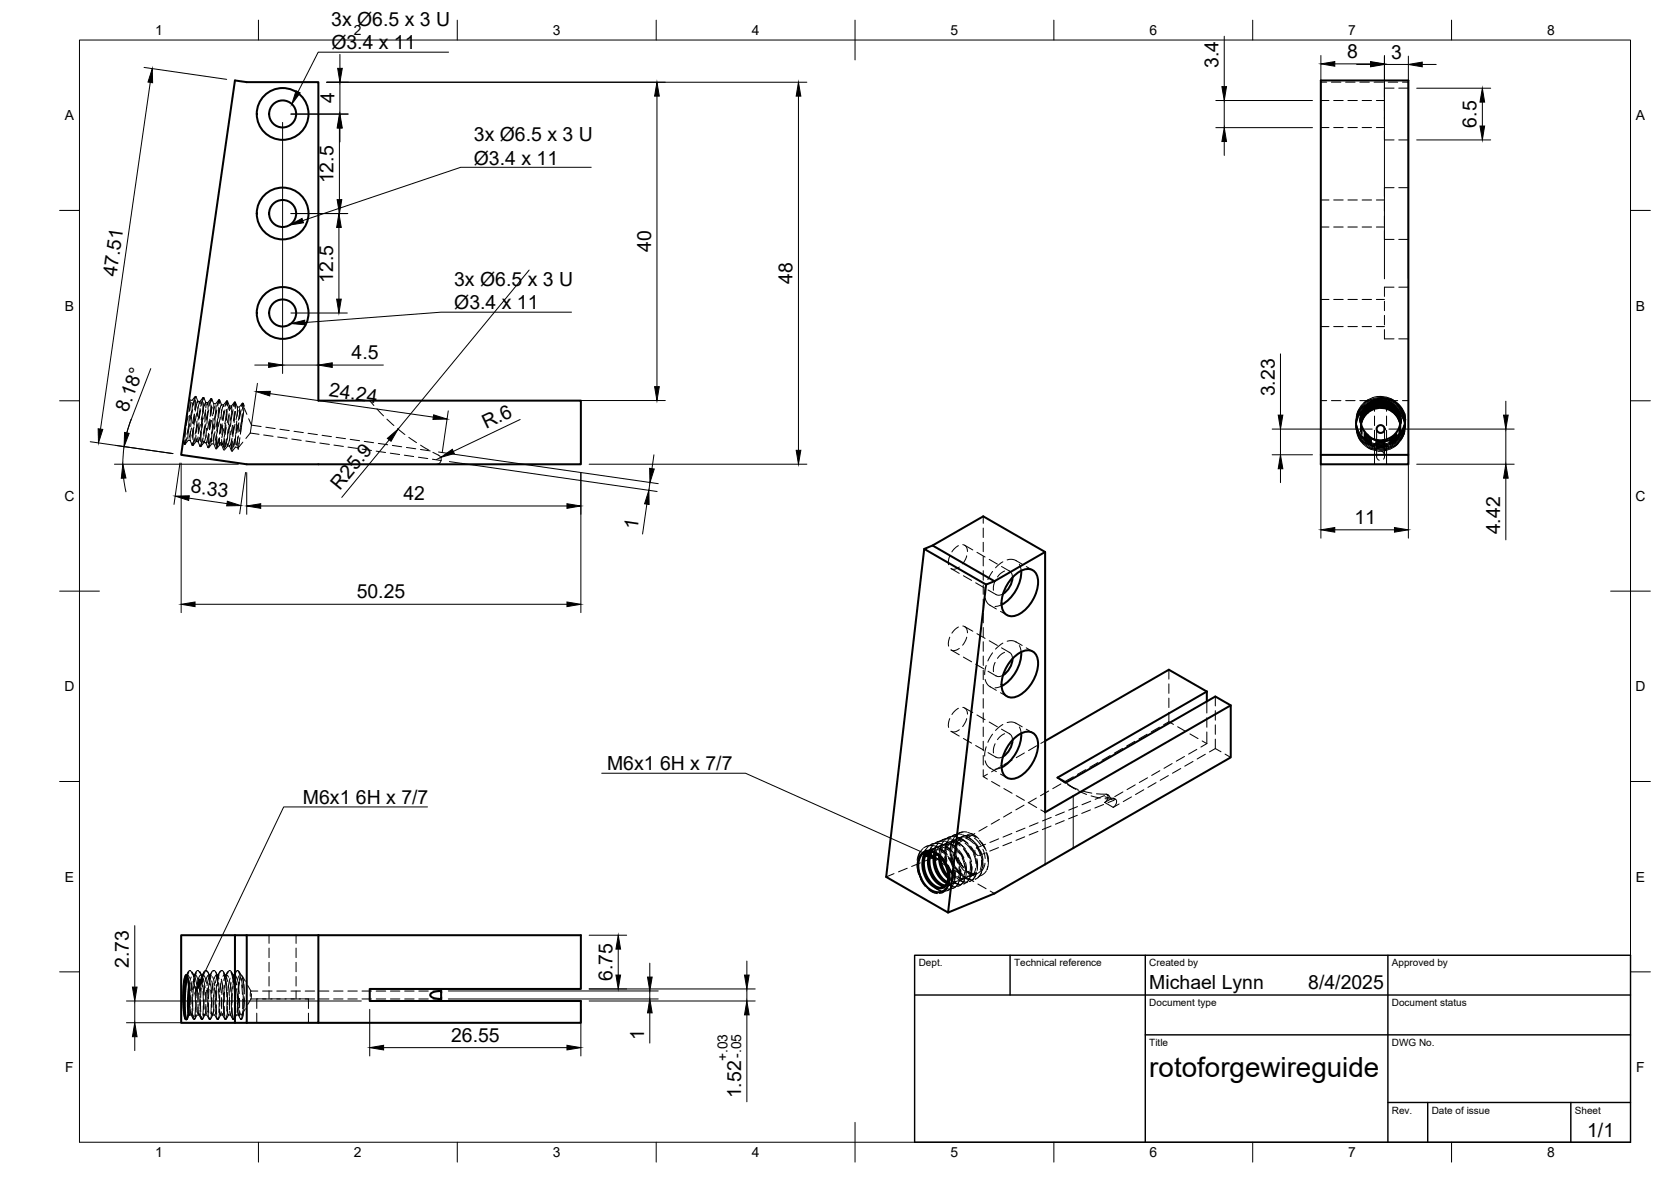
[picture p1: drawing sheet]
<svg xmlns="http://www.w3.org/2000/svg" width="420mm" height="297mm" viewBox="0 0 420 297" stroke-linecap="round" stroke-linejoin="round" font-family="sans-serif">
<defs><g id="words">
<text font-size="7" x="289" y="270.6">rotoforgewireguide</text>
<g font-size="4.9">
<text x="83.3" y="6.4">3x Ø6.5 x 3 U</text>
<text x="83.3" y="12.4">Ø3.4 x 11</text>
<text x="306.3" y="17.1" transform="rotate(-90 306.3 17.1)">3.4</text>
<text x="338.8" y="14.6">8</text>
<text x="349.8" y="14.7">3</text>
<text x="84.1" y="25.9" transform="rotate(-90 84.1 25.9)">4</text>
<text x="119.1" y="35.4">3x Ø6.5 x 3 U</text>
<text x="371.3" y="32.1" transform="rotate(-90 371.3 32.1)">6.5</text>
<text x="119.1" y="41.3">Ø3.4 x 11</text>
<text x="83.9" y="46.1" transform="rotate(-90 83.9 46.1)">12.5</text>
<text x="163.7" y="63.3" transform="rotate(-90 163.7 63.3)">40</text>
<text x="29.3" y="69.7" transform="rotate(-82 29.3 69.7)">47.51</text>
<text x="83.8" y="71.1" transform="rotate(-90 83.8 71.1)">12.5</text>
<text x="114.2" y="71.8">3x Ø6.5 x 3 U</text>
<text x="199.3" y="71.3" transform="rotate(-90 199.3 71.3)">48</text>
<text x="114.2" y="77.8">Ø3.4 x 11</text>
<text x="88.4" y="90.3">4.5</text>
<text x="82.6" y="99.6" transform="rotate(8 82.6 99.6)">24.24</text>
<text x="320.5" y="99.6" transform="rotate(-90 320.5 99.6)">3.23</text>
<text x="32" y="103.8" transform="rotate(-69 32 103.8)">8.18°</text>
<text x="122.2" y="107.9" transform="rotate(-25 122.2 107.9)">R.6</text>
<text x="47.8" y="123.7" transform="rotate(8 47.8 123.7)">8.33</text>
<text x="85.5" y="123.3" transform="rotate(-51 85.5 123.3)">R25.9</text>
<text x="101.4" y="125.8">42</text>
<text x="340.6" y="131.7">11</text>
<text x="160.3" y="133.1" transform="rotate(-81 160.3 133.1)">1</text>
<text x="377.2" y="134.3" transform="rotate(-90 377.2 134.3)">4.42</text>
<text x="89.7" y="150.4">50.25</text>
<text x="152.7" y="193.6">M6x1</text>
<text x="166" y="193.6">6H x 7/7</text>
<text x="76.2" y="202.1">M6x1</text>
<text x="89.5" y="202.1">6H x 7/7</text>
<text x="32.4" y="243.3" transform="rotate(-90 32.4 243.3)">2.73</text>
<text x="154" y="246.5" transform="rotate(-90 154 246.5)">6.75</text>
<text x="289" y="248.5">Michael Lynn</text>
<text x="329" y="248.5">8/4/2025</text>
<text x="113.4" y="261.8">26.55</text>
<text x="162" y="261.3" transform="rotate(-90 162 261.3)">1</text>
<text x="186.3" y="276" transform="rotate(-90 186.3 276)">1.52</text>
<text x="399.1" y="285.7">1/1</text>
</g>
<g font-size="3.5">
<text x="39" y="8.8">1</text>
<text x="89" y="8.8">2</text>
<text x="139" y="8.8">3</text>
<text x="189" y="8.8">4</text>
<text x="239" y="8.8">5</text>
<text x="289" y="8.8">6</text>
<text x="339" y="8.8">7</text>
<text x="389" y="8.8">8</text>
<text x="16.3" y="30.2">A</text>
<text x="411.3" y="30.2">A</text>
<text x="16.3" y="78">B</text>
<text x="411.3" y="78">B</text>
<text x="16.2" y="125.9">C</text>
<text x="411.2" y="125.9">C</text>
<text x="16.2" y="173.7">D</text>
<text x="411.2" y="173.7">D</text>
<text x="16.3" y="221.6">E</text>
<text x="411.3" y="221.6">E</text>
<text x="16.4" y="269.4">F</text>
<text x="182.9" y="266.7" transform="rotate(-90 182.9 266.7)">+.03</text>
<text x="186.3" y="265.8" transform="rotate(-90 186.3 265.8)">-.05</text>
<text x="411.4" y="269.4">F</text>
<text x="39" y="290.8">1</text>
<text x="89" y="290.8">2</text>
<text x="139" y="290.8">3</text>
<text x="189" y="290.8">4</text>
<text x="239" y="290.8">5</text>
<text x="289" y="290.8">6</text>
<text x="339" y="290.8">7</text>
<text x="389" y="290.8">8</text>
</g>
<g font-size="2.5">
<text x="231" y="242.9">Dept.</text>
<text x="255" y="242.9">Technical reference</text>
<text x="289" y="242.9">Created by</text>
<text x="350" y="242.9">Approved by</text>
<text x="289" y="252.8">Document type</text>
<text x="350" y="252.8">Document status</text>
<text x="289" y="262.9">Title</text>
<text x="350" y="262.9">DWG No.</text>
<text x="350" y="279.9">Rev.</text>
<text x="360" y="279.9">Date of issue</text>
<text x="396" y="279.9">Sheet</text>
</g>
</g></defs>
<!-- layer: Hidden -->
<g fill="none" stroke="#000" stroke-width=".25">
<path d="M332.1 20.6h1.5M332.1 32.1h2.1M332.1 25.3h2.1M334.8 20.6h2.4M335.3 32.1h2.4M335.3 25.3h2.4M338.3 20.6h2.4M338.9 32.1h2.4M338.9 25.3h2.4M341.9 20.6h2.4M342.5 32.1h2.4M342.5 25.3h2.4"/>
<path d="M345.5 20.6h2.4M346.1 32.1h2M346.1 25.3h2M348.1 32.8v2.4h2.4M348.1 29.2v2.4M348.1 25.7v2.4M349.1 20.6h2.4M350.5 22.1h-2.4v2.4M351.7 35.2h2.4M351.7 22.1h2.4M352.6 20.6h1.5M332.1 57.1h2.1"/>
<path d="M332.1 50.3h2.1M335.3 57.1h2.4M335.3 50.3h2.4M338.9 57.1h2.4M338.9 50.3h2.4M342.5 57.1h2.4M342.5 50.3h2.4M346.1 57.1h2M346.1 50.3h2M348.1 57.8v2.4h2.4M348.1 54.3v2.3M348.1 50.7v2.4"/>
<path d="M350.5 47.2h-2.4v2.3M351.7 47.2h2.4M332.1 75.3h2.1M335.3 75.3h2.4M338.9 75.3h2.4M342.5 75.3h2.4M346.1 75.3h2M348.1 79.3v2.3M348.1 75.7v2.4M350.5 72.2h-2.4v2.3M351.7 72.2h2.4M351.7 60.2h2.4"/>
<path d="M49 99.8l-.6 2.3M49.3 99.8l-.1-.2-.5 2.2M51 99.9l-.8 1M51.1 99.9h.1M51.1 100l-.2 .2-.4 1.9M51.3 100l.5 1.1 .5 .1 .7-1M332.1 82.1h2.1M335.3 82.1h2.4M338.9 82.1h2.4M342.5 82.1h2.4M345 100l-2 1.2M346.1 82.1h2"/>
<path d="M346.2 99.7l2.4 .1 2.1 1M347.1 99.9l2.5 .5 1.8 1.3M347.4 99.6l-1.1 .1-1.2 .3M348.1 82.8v2.4h2.4M351.7 85.2h2.4M46.5 108.1l-.2 1.2M46.6 107.1l-.2 2.4M46.7 107.5l-.2 2.4M46.8 110.3l-.4 1.3-.1-1M47 110l-.5 1.7v-.6M47.1 103.9l-.3 2.4M47.3 104.6l-.5 2.3"/>
<path d="M47.3 110.7h.6M47.3 107.9l-.1 2.4M47.3 110.6l-.8 1.1-.1-.1-.4-.7M47.4 101.4v.3M47.5 106.8l-.5 2.3M47.6 100.1l.2 .4 .5 .2 .8-1.1h.2l.5 1.3M47.6 104.4l-.2 2.4M47.7 106.5l-.4 2.3M47.8 100.8l-.1 2.4M47.8 110.7l.5 1.2M47.9 108.4v2.3M48.1 101.1l-.6 2.3"/>
<path d="M48.2 107.5l-.6 2.4M48.2 104.8l-.2 2.4M48.2 103.3l-.5 2.3M48.3 111.9l.2 .1M48.4 101.2l-.2 2.4M48.4 103l-.4 2.3M48.5 107.7l-.2 2.4M48.7 108.1l-.2 2.3M48.8 107.3l-.6 2.3M48.8 110.3l-.5 1.6v-.7M48.9 104.1l-.3 2.4M48.9 104l-.5 2.4"/>
<path d="M49 104.5l-.2 2.4M49 110l-.5 2v-.4M49.1 100.6l-.1 2.3M49.3 109.4v1.5l.3-.7M49.3 101l-.2 2.3M49.3 110.9l.5 .1M49.3 110.9l-.8 1M49.5 103.8l-.5 2.3M49.5 106.8l-.4 2.3M49.5 105.8l-.2 2.4M49.7 100.8l.6 .1M49.8 106.5l-.5 2.3"/>
<path d="M49.8 102.3l-.2 2.3M49.8 109.8v1.2l.4-1.1M49.8 101.1l-.1-.3-.6 2.1M49.8 111l.5 1.2h.2l.8-1 .5 .1M50 106.2l-.2 2.4M50.2 103.3l-.4 2.3M50.3 102.7l-.2 2.3M50.4 101.5l-.2-.6-.4 1.7M50.4 106.7l-.5 2.3M50.5 103l-.5 2.3M50.5 108.3l-.2 2.4M50.6 108.6l-.1 2.4"/>
<path d="M50.8 104.7l-.2 2.4M50.9 110.3l-.5 1.9-.2-.3M50.9 105.1l-.2 2.3M51 106.5l-.5 2.3M51.1 110l-.7 2.2M51.1 101.2l-.2 2.4M51.1 103.2l-.5 2.3M51.2 101.5l-.1 2.4M51.3 100.3l-.1-.4-.5 1.9M51.4 102l.3-.9 .1 1.4M51.4 107.3l-.2 2.4M51.6 106.8l-.5 2.3"/>
<path d="M51.7 103.7l-.2 2.4M51.7 103l-.5 2.3M51.8 106.5l-.5 2.3M51.8 109.3l-.5 1.9-.1-.4M51.9 107.6l-.1 2.4M52 101.8l.3-.6v1.7M52.2 104.1l-.2 2.3M52.3 103.3l-.5 2.3M52.3 112.5h.2M52.4 109.1l-.4 1.8-.2 .3M52.5 108.9l-.2 2.4M52.5 103l-.5 2.4"/>
<path d="M52.6 105.8l-.5 2.3M52.6 109.2l-.2 2.3M52.8 105.3l-.2 2.4M52.9 110.2l-.6 2.3-.5-1.2M52.9 105.6l-.2 2.4 .5-2.4M53 100.2h.2M53.1 101.8l-.2 2.3M53.1 100.6l-.1-.4-.5 1.9M53.1 110l-.5 2.3M53.2 102.1l-.2 2.3M53.2 100.2l.5 1.2M53.3 111.5l.5 .1"/>
<path d="M53.3 100.9l-.1-.7-.5 1.6M53.3 108.7l-.1 2.4M53.3 111.5l-.8 1M53.4 102.3l-.6 2.4M53.6 105.1l-.2 2.4M53.6 106.8l-.5 2.3M53.7 101.4l.6 .1M53.7 101.6v2.4M53.8 111.6l.5 1.2h.1M53.8 106.5l-.4 2.4M53.8 109l-.1 2.4M54 102.2l-.6 2.3"/>
<path d="M54.1 108.5l-.6 2.3M54.1 105.5l-.2 2.4M54.3 103.2l-.5 2.4M54.3 101.9l-.1 2.4M54.4 109.5l-.2 2.3M54.5 103l-.4 2.4M54.5 109.8l-.1 2.3M54.7 108.3l-.6 2.3M54.7 105.9l-.2 2.4M54.8 105l-.5 2.3M54.9 106.2l-.2 2.4M54.9 110.3l-.5 2.3"/>
<path d="M55 102.3l-.2 2.4M55 100.5l-.8 1M55 100.5h.2M55.1 101.1l-.1-.6-.4 1.6M55.2 102.6l-.2 2.4M55.2 110l-.6 2.3M55.2 110.1v1.7l.3-.6M55.2 100.5l.5 1.2 .5 .1 .8-1M55.2 101.4v-.9l-.4 1.4M55.4 104.8l-.5 2.4M55.5 106.5l-.2 2.4M55.6 106.8l-.4 2.3"/>
<path d="M55.7 103l-.1 2.4M55.7 101.8l-.1-.1-.1 .3-.4 1.8M55.7 110.5l.1 1.4 .3-.9M55.8 111.8l.4 1.2M55.8 111.9l-.5-.1-.8 1M55.9 106.5l-.5 2.3M56 106.9l-.2 2.4M56.3 103.3l-.2 2.4M56.3 113.1h.1M56.3 107.7l-.5 2.3M56.3 102.1l-.1-.3-.6 1.9M56.3 103.3l-.4 2.3"/>
<path d="M56.4 110l-.2 2.4M56.5 110.3l-.1 2.4M56.6 103l-.5 2.3M56.7 106.4l-.2 2.4M56.8 106.8l-.2 2.4M56.8 101.8l.4-1v1.3M56.9 107.5l-.5 2.3M57 102.9l-.2 2.3M57 110.3l-.5 2.3M57 104.2l-.5 2.3M57 100.8h.2M57.1 101.7l-.1-.9-.4 1.3"/>
<path d="M57.1 103.2l-.2 2.4M57.2 100.8l.5 1.2M57.2 110l-.5 2.3M57.2 112.1h.6M57.3 112.1l-.8 1M57.3 103l.4-1v1.2M57.4 107.9l-.2 2.4M57.6 104l-.5 2.3M57.6 104.4l-.2 2.4M57.7 102l.5 .1M57.7 106.8l-.5 2.3M57.7 112.1l.5 1.3h.2"/>
<path d="M57.7 110.4l-.5 1.7-.1-.6M57.9 108.3l-.2 2.4M57.9 106.5l-.5 2.3M57.9 102.8l.3-.7v1.5M58.2 104.8l-.2 2.4M58.3 110.6l-.1 2.3M58.4 110.1l-.6 2-.1-.2M58.4 103.3l-.5 2.3M58.4 110.9v2.4l.8-1M58.5 106.9l-.5 2.3M58.6 103l-.5 2.3M58.6 102.1l.4-1.1v1.2"/>
<path d="M58.6 107l-.2 2.4M58.8 107.4l-.3 2.4M58.9 101.8l.3-.7v1.5M58.9 103.4l-.2 2.4M59 101.1l-.8 1M59 101l.2 .1 .5 1.2-.1 2.3M59 110.3l-.5 2.3M59.1 103.8l-.2 2.4M59.1 106.6l-.5 2.4M59.2 112.4h.5M59.2 110l-.4 2.3M59.2 109.4l-.1 2.3"/>
<path d="M59.2 103.4l-.5 2.3M59.5 105.8l-.1 2.4M59.7 106.8l-.5 2.3M59.8 109.8l-.1 2.4M59.9 103.1l-.5 2.3M59.9 106.5l-.4 2.3M60 109.5l-.6 2.4M60 106.2l-.1 2.4M60.1 111.3l-.1 .3M60.2 102.7l-.1 2.3M60.3 110l-.4 2.9-.2-.5M60.4 103.3l-.5 2.3"/>
<path d="M60.7 103l-.5 2.3M60.7 102.1l.3-.8v1.5M60.7 106.1l-.5 2.3M60.9 104l-.2 2.4M60.9 101.8l.3-.4-.1 1.8M60.9 101.3l-.8 1-.5-.1M61 101.3l.1 .1M61 104.4l-.1 1.5M61.1 111.1l-1.1 1.4M61.2 101.4l.2 .7M61.2 103.7l-.3 1.2M61.3 103l-.8 6.1 .1-1.5"/>
<path d="M61.4 102.5l.7 1.6M62.5 105.2l.7 1.6M62.9 108.8l2.2 .3M62.9 108.8l-1.1 1.4M63.2 106.8l-.3 2M63.2 106.8l2.5 .4M66.3 109.3l2.4 .4M66.8 107.4l2.4 .3M69.8 109.8l2.4 .4M70.4 107.9l2.3 .3M73.4 110.3l2.3 .4M73.9 108.4l2.4 .3"/>
<path d="M76.9 110.8l2.4 .4M77.4 108.9l2.4 .3M80.4 111.3l2.4 .4M81 109.4l2.3 .3M84 111.9l2.3 .3M84.5 109.9l2.4 .3M87.5 112.4l2.4 .3M88.1 110.4l2.3 .4M91.1 112.9l2.3 .3M91.6 110.9l2.3 .4M93 100.7l1 1.2M94.6 113.4l2.3 .3"/>
<path d="M94.8 102.8l1.6 1.7M95.1 111.4l2.4 .4M97.3 105.3l1.7 1.6M98.1 113.9l2.4 .3M98.7 111.9l2.3 .4M99.9 107.7l1.9 1.5M101.7 114.4l2.3 .3M102.2 112.4l2.3 .4M102.8 109.9l1.9 1.3M105.2 114.9l2.3 .3M105.7 113l2.5 .3M105.7 111.9l2.1 1.2"/>
<path d="M108.7 115.4l2.2 .3M108.8 113.7l1.5 .7a1.21 1.21 0 0 1 .6 1.3 1.21 1.21 0 0 1-1.2 1M332.1 100.7h1.5M334.8 100.7h2.4M338.3 100.7h2.4M341 105.9l.5 2.3M341 105.6h.1M341 105.9h.1M341 106.2h.1M341 106.5h.1M341 106.8h.1M341 107v.1"/>
<path d="M341 107.3v.1M341 106.9l.1 1.3 .3 1M341 106.4v1.1l.3 1.2M341 107l.7 2.3M341 107.6l.8 2.2M341.1 106.5l.8 2.2M341.1 105.2l-.1 1.2 .2 1.2M341.1 106.3v2.5l1 2M341.1 104.7v2.4M341.1 105.8l-.1 1.2 .1 1.1M341.2 107.7l1 2.1M341.2 108.2l.4 .9 .7 1.1"/>
<path d="M341.3 104.7l-.3 2.3M341.4 104.1l-.4 2.4M341.4 109.3l1.3 2M341.5 108.3l.6 1.1 .7 .8M341.5 109.8l.6 1 .8 .9 2 1.3M341.6 108.7l1.4 1.9M341.6 103l-.6 2.1v1.2l.4 1.4M341.6 104.1l-.5 1.3-.1 1M341.8 103.6l-.8 2.2M341.8 109.8l1.6 1.8M341.9 108.8l.8 1.1 .8 .6M341.9 100.7h2.4"/>
<path d="M341.9 110.3l1.7 1.7M342 109.2l1 1.2 .8 .6 2.1 .8M342.1 102.5l-1 2.2M342.1 105.6l.2 1.5 .3 .9M342.1 105.5l.2 1.5M342.1 105.6l.3 2M342.1 106v.1M342.1 106.3v.1M342.1 106.6v.1M342.1 106.9v.1M342.1 107.2h.1M342.1 107.4v.1"/>
<path d="M342.1 103.6l-.7 1.3-.3 .8M342.1 105.9v1l.4 1.3M342.1 106.1v1.1l.4 1.2M342.1 105.9l.1 1.3 .2 .9M342.1 106.1v1.3l.3 1M342.2 106.2l-.1 1.3 .4 1.2M342.2 106.2l-.1 1.5 .3 1M342.2 108.5v-2l-.1 1.5 .4 1.3M342.3 103.1l-1.1 2.1M342.3 110.3l.9 .9 1 .6M342.4 107.9l-.3-2.1 .4 2.1M342.4 109l-.3-1.3 .1-1.4-.1 1.4 .4 1.3"/>
<path d="M342.5 110.8l1.9 1.4M342.6 109.7l.8 .8 1.1 .6M342.6 109.7l1.3 1.6 1.7 .9-1.7-.9 1.1 .9M342.6 102.1l-1.2 2M342.7 103.2l-1.3 1.9-.4 2.4M342.8 101.7l-1.3 1.9M342.8 108.1l1.1 1.2M343 110.7l2 1.2M343 108.6l.9 1 .9 .6M343 108.9l.7 .8 1.1 .7M343 109.2l.7 .7 1.1 .8M343 109.5l.8 .9 1 .6"/>
<path d="M343 109.7l.7 .8 1.1 .8M343 110l.8 1 1 .6M343 109.8l.8 .8 1.1 .7M343 109.5l.8 .8 1.1 .7M343 109.2l1 1 .9 .5M343.1 110.3l.7 .8 1.1 .8M343.1 110.1l.7 .8 1.1 .7M343.1 108.9l.7 .8 1.1 .7M343.2 111.1l1.1 .7 1.1 .5 2.2 .2M343.3 101.8l-1.5 1.8M343.3 108.9l.9 .9 1 .5M343.6 102.4l-1 .9-.7 .8"/>
<path d="M343.6 112l1.2 .7 1 .3M343.8 112.4l2.3 .9 2.3-.1M343.9 111.3l.8 .4 1.7 .5 2.2-.1M344 100.4l-1.8 1.6-.6 .9-.4 1.3M344.1 101.5l-1.8 1.6M344.3 101.2l-1.1 .7-.8 .7M344.4 112.2l2.3 .6M344.5 111.1l2.3 .6M344.7 112.6l2.3 .5 2.3-.4M344.8 111.5l2.3 .4M344.8 100.3l-1 .5-1 .8M344.9 101.4l-2 1.3-1.4 2"/>
<path d="M345.5 100.7h2.4M345.5 112.6l1.3 .2 1.1-.1M345.6 111.7v5M345.6 100.7v2.7M345.6 104.5v2.4M345.6 108.1v2.4M345.7 100.4l-2.1 .8-1.7 1.9M345.8 101.5l-2.2 .9M345.9 111.2l.9 .1 1.4-.1M345.9 111.4l.8 .2 1.5-.2M345.9 111.7l.8 .2 1.5-.2M345.9 112l1 .1 1.3-.1"/>
<path d="M345.9 110.6l1 .1 1.3-.1M345.9 110.9l1.2 .1 1.1-.1M346.1 112.7l1.3 .2 1.1-.1M346.1 107.8v2.9M346.1 111.9v2.8M346.2 114.4v.8l.6 .5M346.3 100.8l2.4 .2M346.6 100.5l-2.3 .6M346.6 113.5l.7-.2 .6 .5 .2 1-.2 .6M346.9 101.4l-2.3 .5M347 101.3l2.3 .5M347.2 101.1l2.3 .5"/>
<path d="M347.5 102.1l-1 .1-1.3 .5M347.5 100.8l-2.3 .2-2.1 1.3M347.7 100.5l-2.3 .2M347.8 100.5l2.2 .7M348 100.3l2.3 .8 1.7 1.6M348.1 101.4l1.4 .4 .9 .5M348.1 107.8v2.9M348.1 111.9v2.8M348.3 100h-2.4l-2.2 .9M348.4 112.2l-1.2 .2-1.2-.1M348.4 111.9l-1.3 .2-1.1-.1M348.4 111.6l-.9 .2-1.5-.1"/>
<path d="M348.4 111.3l-1.2 .2-1.2-.1M348.4 111.1l-1.1 .1-1.3-.1M348.4 110.8l-.9 .1-1.5-.1M348.4 101.2l-1.2-.2-1.1 .1-2.3 .9M348.6 111.7v5M348.6 108.1v2.4M348.6 104.5v2.4M348.6 100.7v2.7M348.7 101l2.1 1M348.7 102.2l1.3 .4 .9 .5M348.8 112.2l-2.4 .3M348.9 100.8l2 1 1.6 1.9"/>
<path d="M349.1 100.7h2.4M349.1 112l-1.2 .4h-1.1M349.1 112.1l-1.2 .3-1.1 .1M349.2 100.5l-2.3-.3-2.4 .6M349.5 101.6l2 1.3M349.7 111.6l-2.4 .6M349.7 100.2l1.9 1.4M349.8 101.4l1.9 1.4M350.2 112l-1.1 .5-1.2 .2M350.2 110.8l-2.2 .8-2.4-.2M350.4 112.1l-2.3 .9M350.4 102.3l1.7 1.6"/>
<path d="M350.5 101l1.7 1.6 .9 2.2M350.6 102.1l1.6 1.7M350.9 111.2l-.8 .5-1.3 .6M351.1 111.3l-2.1 1.1M351.2 108.7l-.7 .7-1.1 .8M351.2 109.8l-.6 .7-1.2 .8M351.2 110.1l-.8 .8-1 .7M351.2 109l-.7 .7-1.1 .8M351.2 109.2l-.9 1-.9 .6M351.2 109.5l-.7 .8-1.1 .7M351.2 101.8l.9 .9 .6 1.2 .6 2.1M351.2 109.1l-.6 .7-1.1 .8"/>
<path d="M351.2 108.8l-.8 1-.9 .5M351.2 109.9l-.8 .9-.9 .6-1.2 .4-1.2 .2M351.2 110.2l-.6 .8-1.1 .8M351.2 109.6l-.6 .8-1.1 .8M351.2 109.4l-.8 .8-.9 .7M351.3 103l1.4 2 .6 2.2M351.5 111.5l-1.9 1.3-2.4 .5M351.6 110.3l-1.9 1.4M351.6 101.6l1.3 2M351.6 109.7l-.5 .9-1 .9M351.6 111.3l-2 1.2M351.6 109.6l-.7 1.1-.8 .7"/>
<path d="M351.7 102.8l.8 1.1 .4 .9M351.8 110.4l-1.9 1.4M351.8 103.9l.4 .4a5.1 5.1 0 0 1 .3 5.9l-.1 .1M351.8 108.3l.3-1.2v-1.1v1.4l-.4 1.1M351.9 102.7l1.1 2.1M352 108.5l.1-2v1.2l-.3 1.5M352.1 106.5l-.1 2M352.1 110.5l-.6 .7-1.1 .9M352.1 106.3v1.2l-.3 1.4M352.1 106.2v1.3l-.3 1.1M352.1 106.3v1.3l-.4 1.5M352.1 105.8l-.3 2.1"/>
<path d="M352.1 105.9v1.3l-.4 1M352.2 106l-.4 2M352.2 105.7l-.4 2M352.2 105.6l-.4 2M352.2 106.2l-.1 1.6-.4 1M352.2 106.5h.1M352.2 106.7v.1M352.2 107v.1M352.2 107.3v.1M352.2 109.3l-1.5 1.5-1.1 .6-1.3 .4M352.3 103.8l.8 2.2M352.3 109.3l-1.6 1.8"/>
<path d="M352.3 102.5l.9 2.2-.1 2.4M352.4 103.8l.8 2.2M352.6 109.4l-1.5 1.9M352.6 108.2l-1.3 1.9-2.2 1.2M352.6 100.7h1.5M352.8 103.6l.5 2.3M352.8 104.9l.5 2.3M353 108.3l-.5 1.1-.7 .9M353 104.8l.3 1.3-.1 1.1M353.1 107.1l-.4 1.1-.7 1M353.1 104.8l.1 2.4M353.1 108.4l-.8 2.1-1.7 1.8"/>
<path d="M353.2 106l-.1 2.4M353.2 107.1l-.9 2.2M353.2 107.2l-.8 2.2M353.2 108.4l-.1 .7M353.2 106l-.1 2.3-1.2 2.1M353.3 105.9l-.5 2.1-.5 1.1-.9 1.1M353.3 105.9l-.5 2.4M353.3 107.2l-.2 1.3-.5 1.2-1.3 1.7M353.3 107.2l-.5 2.3M353.3 105.5l-.2 1.6M353.3 105.5h.1M353.3 105.8h.1"/>
<path d="M353.3 106.1h.1M353.3 106.3v.1M353.3 106.6h.1M353.3 106.9h.1M353.3 107.5h.1M238.8 139.7l-.3 1.2v1M241 137.1l-.9 .7-.7 .9M242.1 136.9l.4 .1 .5 .5 .3 1.1M242.5 137l2.1 1.2M243.1 139.7l-1.1 2M245.6 138.8l2.1 1.2M247.2 129.8v1.7"/>
<path d="M247.2 132.7v2.4M247.2 136.3v2.3M247.2 139.8v2.4M239.2 142.9l2 1.2M241 157.6l-.9 .6-.7 .9M241.2 142.5l-1.1 .5-1-.1M242.1 157.3l.4 .2 .5 .4 .3 1.1M242.2 144.7l2.1 1.2M242.5 157.5l2.1 1.1M245.3 146.5l2.1 1.2M245.6 159.2l2.1 1.2M247.2 143.4v2.4"/>
<path d="M247.2 147v2.4M247.2 150.6v2.3M247.2 154.1v2.4M247.2 157.7v2.4M247.7 150.3l.6 1.3 .7 .6M248 146.8l-.4 2.3M248.4 148.3l2.1 1.1M248.7 140.6l2.1 1.2M248.9 152.1l1.6 .9M249.6 143.6l-1.2 2.1M250.2 146l-.3 .9-.1 1.4M251.6 153.6l1.6 1"/>
<path d="M251.8 142.4l2.1 1.1M251.8 152l-1.6 .4M252.2 141.2l-1.9 1.5M252.2 149.3l-1.1 .3-.7-.2M252.6 143.5l-1.2 .8-.6 .7M253.2 140.7l1.5-.1 .8 .3M253.8 143.5l.5 .5 .3 1.1M255.4 140.9l1.6 .9M256.3 141.8l.5 1.6M258 142.4l1.7 .9M238.8 160.1l-.3 1.2v1.1M239.2 163.4l2 1.1"/>
<path d="M241 178l-.9 .6-.7 1M241.2 162.9l-1.1 .6-1-.2M242.1 177.8l.4 .1 .5 .5 .3 1.1M242.2 165.1l2.1 1.2M242.5 177.9l2.1 1.2M243.1 160.1l-1.1 2M245.3 166.9l2.1 1.2M245.6 179.7l2.1 1.2M247.2 161.3v2.4M247.2 164.9v2.3M247.2 168.4v2.4M247.2 172v2.4"/>
<path d="M247.2 175.6v2.4M247.2 179.1v2.4M247.7 170.7l.6 1.4 .7 .5M248 167.2l-.4 2.4M248.4 168.7l2.1 1.2M248.7 161l2.1 1.2M248.9 172.6l1.6 .9M249.6 164l-1.2 2.1M250.2 166.5l-.4 1.4v.9M251.6 174.1l1.6 .9M251.8 162.8l2.1 1.2M251.8 172.4l-1.6 .5"/>
<path d="M252.2 161.6l-1.9 1.5M252.2 169.7l-1.1 .3-.7-.2M252.6 163.9l-1.2 .8-.6 .7M253.2 161.1l1.5-.1 .8 .4M253.8 163.9l.5 .5 .3 1.2M255.4 161.3l1.6 .9M256.3 162.2l.5 1.7M258 162.8l1.7 .9M293.9 168.3v2.4M293.9 171.9v2.3M293.9 175.4v2.4M293.9 179v2.4"/>
<path d="M303.4 176.3v2.9M305.6 175v2.4M305.6 178.6v2.4M238.8 180.6l-.3 1.2v1M239.2 183.8l2 1.2M241.2 183.4l-1.1 .5-1-.1M242.2 185.6l2.1 1.2M243.1 180.6l-1.1 2M245.3 187.4l2.1 1.1M247.2 182.7v2.4M247.2 186.3v2.4M247.2 189.9v2.3"/>
<path d="M247.2 193.4v1.8M247.7 191.2l.6 1.3 .7 .6M248 187.7l-.4 2.3M248.3 194.5l-1.1 .7 1.1 .6M248.4 189.1l2.1 1.2M248.7 181.4l2.1 1.3M248.9 193l1.6 .9M249.3 196.4l2.1 1.2M249.6 184.5l-1.2 2M250.2 186.9l-.4 1.4v.9M251.4 192.8l-2.1 1.2M251.6 194.5l1.6 .9"/>
<path d="M251.8 183.2l2.1 1.2M251.8 192.9l-1.6 .4M252.2 182.1l-1.9 1.5M252.2 190.1l-1.1 .4-.7-.3M252.4 198.2l2.1 1.2M252.6 184.4l-.8 .4-1 1.1M253.2 181.6l1.5-.1 .8 .3M253.8 184.4l.5 .5 .3 1.1M254.5 191l-2.1 1.2M255.4 181.7l1.6 1M255.5 199.9l2.1 1.2M256.3 182.7l.5 1.6"/>
<path d="M257.6 189.2l-2.1 1.2M258 183.2l1.7 1M260.7 187.4l-2.1 1.2M262.8 186.2l-1.1 .6M263.7 198.8l-2.1 1.2M265.9 195.4l2 1.4M266.8 197l-2.1 1.2M268 196.6l2 1.5M268.4 197.2l2.1 1.2M268.9 197.4l2.2 1M269.9 195.2l-2.1 1.2M271 198.7l2.2 1"/>
<path d="M272.2 198.8l2.3 .5M273 193.4l-2.1 1.2M275.7 199.5l2.4 .1a.87 .87 0 0 1 .3 1.4l-.6 .7 1.5-.9M276.1 191.7l-2.1 1.1M277.7 199.9l-2.3 1M278.4 199.6l.3 .2M278.4 199.8l.4 .1 .7 1M279.1 189.9l-2 1.2M282.3 188.1l-2.1 1.2M282.3 199l-2 1.2M285.3 186.3l-2 1.2M285.5 197.2l-2.1 1.2"/>
<path d="M287.6 198.5l-2.1 1.2M288.4 184.5l-2 1.2M288.5 195.5l-2 1.1M290.7 196.7l-2.1 1.2M291.5 182.7l-2 1.2M291.6 193.7l-2 1.2M293.8 194.9l-2.1 1.2M293.9 181.4l1.2 .6M293.9 181.4l-1.3 .7M294.7 191.9l-2 1.2M296.1 182.6l2.1 1.2M296.9 193.1l-2.1 1.2"/>
<path d="M297.8 190.1l-2 1.2M299.2 184.4l2 1.2M300 191.4l-2.1 1.1M300.9 188.3l-2 1.2M302.3 186.2l1.1 .7M303.1 189.6l-2.1 1.1M303.4 186.9l-1.4 .8M303.4 180.4v2.4M303.4 183.9v3M305.6 182.2v2.3M305.6 185.7v2.4M305.6 188.1l-1.5 .9"/>
<path d="M305.6 188.1l1.4 .8M308 189.5l1.5 .8M224.8 219.5l-2 .9M228.1 218.2l-2.2 .9M230.6 217.4l.4 2.3M230.7 216.5l.2 2.4M231.4 214l-.5 1-.3 1.2M231.4 216.8l-2.2 .9M232 216.9l.4 2.4M232.1 213.3l-.7 .7-.5 1.3M232.1 216.1l.2 2.3M232.6 219.5l1.2 2.1"/>
<path d="M232.7 213.5l-.4 .9-.3 1.3M232.8 213.9l-.4 .2M233 212.7h-.2M233 212.7l1.3-.2 1.1 .2M233.4 216.5l.5 2.3M233.4 212.8l-.7 .8-.4 1.3M233.5 215.6l.2 2.4M234.1 213l-.6 1.4-.1 .9M234.1 219.1l1.1 2.1M234.2 213.4l-.4 .1M234.3 219.9l1.3 2M234.4 212.1l-.1 .1"/>
<path d="M234.5 212.5l-1.3 .1-1 .5M234.5 215.6l1.1 .6M234.5 215.6l-2 .8M234.5 213.4l-1.3 .5M234.7 212.3l-.6 .9-.5 1.2M234.8 216l.5 2.3M234.8 213.9l-1.2-.1-1 .2M234.9 215.1l.3 2.4M234.9 213.2l-.8 .3-.7 .4M235.4 212.6l-.4 .9-.2 1.3M235.5 213.4l-.5 .9M235.5 218.6l1.2 2.1"/>
<path d="M235.6 212.8l-.4 .2M235.6 212.8l-.8 .4-.8 .8M235.7 213.5l1.1 .5 .9 .7M235.7 212l-1.3 .1-.9 .5M235.8 219.4l1.3 2M235.8 214.8l-1.3 .8M235.9 214.5l1.7 1.7M236 211.8l-.5 .8-.5 1.4M236.1 213.3l1.1 .5 .9 .8M236.2 214.6l-.1 .5M236.2 215.6l.5 2.3M236.3 214.7l.3 2.3"/>
<path d="M236.5 213.2l1.7 1.6M236.6 216.8l2.1 1.2M236.7 212.1l-1.4-.2-1 .2M236.7 212.6l-1.4 .3-1 1.1M236.7 212.1l-.5 2.3M236.8 212.8l1 .4 1.1 .8M237 213.1l-.4 1.2-.1 1.2M237 218.2l1.2 2M237 211.4l-1.1 .1-1.1 .6M237 212.2l-.4 .2M237.2 211h-.2M237.2 219l1.4 1.9"/>
<path d="M237.3 211.3l-.6 1-.3 1.2M237.5 215.4l.6 2.3M237.6 215.1l.6 2.3M237.7 214.2l.3 2.4M237.8 212.6l1.7 1.6M237.8 212.9l1.2 .6 .8 .8M238 211.5l-1.1-.2-1.1 .2M238 213.9l.1 2.4M238 212.1l1.2 .2 1 .5M238.1 211.6l-.5 2.3M238.1 217.2l.7 2.3M238.1 211.8l-.9 .6-.7 1"/>
<path d="M238.2 211.6l2 1.3M238.3 215.1l1.1 2.1M238.3 210.8l-1 .1-1.2 .7M238.4 212l-.5 .9-.4 1.3-1.9-1.3M238.4 211.7l-.4 .1M238.4 217.7l1.2 2M238.4 217.4l1.2 2M238.5 215.7l1 2.1M238.6 210.4h-.2M238.6 212.4l-1.2-.2-1.1 .4M238.7 210.9l-.6 .9-.3 1.2M238.7 218.8l.8 1 .8 .7"/>
<path d="M238.7 218.5l1.4 1.9M238.7 219.8l.1 1.2-.2 1.2M238.8 215.5l1.1 2.1M238.8 213.6l-.9-.8a.99 .99 0 0 0-1.5-.2l-.7 .9-.4 1M238.9 215.8l.9 2.2M238.9 213l-2 1.2M239 214.7l.6 2.3M239.1 211.9l1.8 1.6M239.1 213.8l.4 2.3M239.1 212.7l-.1 2.4M239.2 216.2l1 2.2M239.2 210.9l-1-.2-1.3 .4"/>
<path d="M239.3 211.7l1.1 .2 1 .7M239.3 211.3l1.3-.2 1 .2M239.3 214.7l.6 2.4M239.4 211.1l-.4 2.4M239.5 211l1 .5 1 .8M239.6 210.2l-1.1 .2-1.1 .7M239.6 214.5l1.2 2M239.7 212.9l1.6 1.7M239.7 214.8l1.1 2.1M239.7 218.6l2 1.2M239.8 219v1.2l-.3 1.1M239.8 218.4l.2 2.3"/>
<path d="M239.8 211.1l-.4 .1M239.9 211.5h-1.2l-1 .7M239.9 211.1l-.9 .5-.7 1.2M239.9 217.2l1.2 2.1M240 209.8l-.2 .1M240 210.4l-.6 1-.3 1.2M240.1 219.1l-.1 2.4M240.1 218l1.5 1.9M240.1 218.8l.1 1.2-.3 1.1M240.1 211.4l-.5 .9-.3 1.3M240.2 215.1l1 2.2M240.3 213.5l.4 2.4"/>
<path d="M240.3 211.3l1.9 1.5M240.5 215.3l.9 2.1M240.5 218.1l.7 1 .9 .7M240.5 210.3l-1.3-.1-1 .4M240.7 212l-.1 2.4M240.7 210.4l1 .4 1.1 .8M240.9 209.7l-1.1 .2-1 .7M240.9 215.5l1.1 2.2M240.9 219.3l1.1 .8 1 .3M241 213.8l1.1 2.1M241 211.9l1.1 .7 .7 .8M241 210.9l.9 .2 1.3 .7"/>
<path d="M241.1 213.6l1.3 2M241.1 217l1.4 1.9M241.1 218.1l.1 1.3-.2 1M241.2 217.7l.2 2.3M241.2 210.5l-.4 .2M241.4 209.2l-.2 .1M241.4 218.4v2.4M241.6 214.4l.9 2.2M241.6 218.6l-.1 1.3-.3 1M241.6 210.7l1.9 1.5M241.6 210.5l-1.2 .4-.8 .7M241.8 209.7l-1.1-.1-1.2 .4"/>
<path d="M241.9 215.6l.7 2.3M242 211.3l-2.1 1.2M242 209.8l1.2 .5 .9 .7M242.1 209.1l-.9 .2-1.1 .8M242.2 218l-.8-1.3 1.1 1.5M242.2 210.1l-1 .7-.7 1.6M242.2 210.1l-1 .8M242.3 213.1l1.2 2.1M242.3 213.5l1.2 2M242.5 217l.3 2.3M242.6 219.1l-.4 1.4-.6 .7M242.7 211.9l1.6 1.7"/>
<path d="M242.8 216.7l.2 2.4M242.8 218.6l1 .8 1.1 .3M242.8 210.7l.9 .3 1.1 .9M242.8 217.8l.1 2.3M242.9 213.8l1 2.1M242.9 210.1l1.9 1.4M243 218.9l.8 .7 1.2 .5M243.1 209.1h-1.2l-1.1 .4M243.2 209.8l1 .1 1.3 .6M243.3 209.2l1 .4 1.1 .7M243.4 210.6l-1.4-.3-1 .3M243.4 219l.9 .4 1.3 .1"/>
<path d="M243.4 214.4l.9 2.2M243.6 212.5l1.3 2M243.9 216.6l.1 1.1-.1 1.3M243.9 216.3l.3 2.3M243.9 210.1l-.9-.2-.8 .2M244 212.7l1.3 2M244.1 219.8l-.5 1.2-.7 .8M244.2 217.1l.1 2.3M244.2 213.1l1.1 2.1M244.2 209.4l1.9 1.4M244.4 211.1l1.6 1.8M244.4 217.8l-.2 1.3-.5 1"/>
<path d="M244.8 214.7l.6 2.3M244.9 211.8l1.3 2M245 210.6l1.6 1.8M245.1 209.5l-2.1 1.2M245.1 213.7v.2a1.23 1.23 0 0 0 .9 1.1M245.3 215.6l.3 2.4M245.3 219.3l-.9 .8-1.2 .1M245.3 218.2l-.4 1.2-.7 .8M245.4 219.9l-.7 1-.9 .6h.1M245.5 219.1l-.4 1.2-.7 .9M245.5 212.9l1 2.1M245.6 212.4l1 2.2"/>
<path d="M245.6 216.4l.1 2.3M245.6 215.8l.2 1.3-.1 1.1M245.7 213.1a1.23 1.23 0 0 1 .8 1.4M245.7 219.5l-.4 .2M245.8 219.5l-1 .3-1.3-.3M246.3 211.1l1.3 2M246.4 211.3l1.3 1.9M246.6 213.9l.6 2.3M246.6 214.9l.4 2.4M246.8 216.2v1.3l-.3 1M246.8 219.2l-.5 1-1 .7M246.9 211.8l1.1 2.1"/>
<path d="M247 218.4l-.6 1.5-.5 .6M247 215.7l.1 2.3M247.1 213.4l.6 2.3M247.1 217.4l-.3 1.2-.8 .8M247.7 216.9l-.2 .9-.8 1.2M247.8 214.4l-1.6 .6M247.8 212.2l-2.4 .9M248 214.2l.4 2.4M248 218.8l-.8 .9-1 .5M248.1 214.3l.3 .8a5.8 5.8 0 0 1-.2 3.5l.2-.9M248.2 207.7l-2.1 1.2M248.3 215l.2 .8"/>
<path d="M251.1 213l-2.2 .9M251.1 210.8l-2.2 .9M251.3 205.9l-2.1 1.2M254.4 211.7l-2.2 .8M254.4 204.1l-2.1 1.2M254.4 209.5l-2.2 .9M257.5 202.3l-2.1 1.2M257.7 210.3l-2.2 .9M257.7 208.1l-2.2 .9M258.6 201.7l2.1 1.2M260.6 200.6l-2.1 1.1M261 208.9l-2.2 .9"/>
<path d="M261 206.8l-2.2 .9M261.7 203.5l1.1 .6M264.3 207.6l-2.2 .9M264.3 205.4l-2.2 .9M267.6 206.2l-2.2 .9M267.6 204.1l-2.2 .8M270.9 204.9l-2.2 .9M270.9 202.7l-2.2 .9M274.2 203.5l-2.2 .9M274.3 201.3l-2.2 .9M274.3 200l2.4 .5M277.5 202.2l-2.2 .9"/>
<path d="M277.8 200.2l2.4 .5M277.9 200.7l2.4 .1a1.05 1.05 0 0 1-.1 1.8l-.3 .3 1.5-.9M280.1 200.7l.4 .2M280.1 201.1l-1.5 .6M284.5 200.3l-2.1 1.2M67.6 235v2.1M67.6 238.3v2.4M74.4 235v2.1M74.4 238.3v2.4M231.2 220l1.1 2.1M231.4 220.8l1.3 2M232.9 220.4l1.3 1.9"/>
<path d="M233 223l1.1 1 .9 .4M233.6 223.7l1 .6 1.1 .3M234.5 222.6l1 .8 1 .4M235.1 223.1l1.1 .7 1 .2M236 222.1l1.1 .8 .9 .4M236.6 222.6l.9 .6 1.3 .2M236.9 224.4h-.1M237.3 223l-.4 .1M237.5 221.6l1 .7 1.1 .4M238 222.2l1.2 .5 1.1 .1M238.1 223.3l-.7 .8-1.2 .4M238.2 221.7l1 .3 1.1-.3"/>
<path d="M238.3 223.8h-.1M238.4 222.6l-.7 1.2-.8 .6M238.4 220.7l.9 .6 1.2 .3M238.4 220.2l1.1 .9M238.7 222.4l-.3 .2M238.8 220.7l-.4 1.3-.7 .8M238.8 222.3l-.5 .3-.7 .1M239 221.1l1 .7 1.1 .4M239.2 222.1l-.6 .3-.9 .1M239.5 221.6l1.2 .6 1.1 .1M239.6 222.6l-.7 .8-1.2 .5M239.7 223.2l-.1 .1"/>
<path d="M239.8 221.9l-.6 1.2-.8 .6M240.1 221.8l-.3 .2M240.5 221.5l-1.1 .6-1.3-.2M240.5 220.6l1 .7 1.1 .3M240.5 220.2l1.2 .6 1.1-.1M241 221.1l1.1 .5 1.2 .1M241 221.9l-.8 1-1 .4M241.1 222.6l-.1 .1M241.2 221.2l-.4 1-.9 .9M241.5 221.3l-.3 .1M242 220.1l1.1 .7 1 .3M242.5 221.3l-.8 1-1 .4"/>
<path d="M242.5 222.1h-.1M242.5 220.6l1.3 .5h1M242.6 220.2l-.8 1-1.1 .2M242.7 220.5l-.6 1.2-.7 .8M242.8 220.4l2.1 1.2M242.9 220.7l-.4 .1M243.5 220.1l-1 .7-1.1 .1M243.9 220.6l-.6 1-1 .6M244.3 220.1l-.4 .2M245.3 220.9l-.1 .1M245.9 222.2l2 1.1M249 223.9l1 .6"/>
<path d="M46.8 256.2h.1M46.8 245h.3M46.9 245.1l.4 .1 .4 .6M47.1 256l-.2 .2M47.3 244.2l-.6 1.1M47.4 246.8l.2 1.4M47.5 244.2l-.4 1.2M47.5 255.1h.6M47.6 255l-.6 1.1M47.7 249.4l.1 2.4M47.7 243.9h.2M47.8 253l-.3 2.1-.1-.6"/>
<path d="M47.8 253.8l.2 1.3 .3-1M47.9 250.2l-.1 2.4M47.9 247l.3 2.4M48 255l.6 1.1M48.1 245.5l-.6 2.3M48.3 246.6l-.4 2.4M48.3 244.2l.6 1.1M48.3 253.5l.2 2.3M48.3 250.5l.1 2.4M48.3 249.9v2.4M48.4 244.8l-.3-.7-.5-.2-.3 .5-.3 .8M48.4 244.4l.5 2.3"/>
<path d="M48.5 251.6v2.3M48.5 245h.6M48.6 245.5l.3-.4h.3l.6 1.4M48.6 246l.4 2.3M48.7 248l-.2 2.3M48.7 246.4l-.3 2.3M48.7 256.2h.2M48.9 245.3l.6 2.3M49.1 249.5v2.4M49.1 247.9l.2 2.4M49.1 253.1l-.1 2.4M49.2 255l-.3 1.2-.3-1.1"/>
<path d="M49.2 252l.1 2.3M49.3 244.2l-.6 1.1M49.3 251.4v2.4M49.4 244.5l-.6 2.3M49.4 248.4l-.1 2.4M49.5 255.1h.6M49.6 255l-.6 1.1M49.6 248.8l.2 2.3M49.7 243.9h.2M49.8 253.1l.2 2 .2-.4M49.8 252.3l-.1 2.4M49.9 249.5l-.1 2.4"/>
<path d="M50 255l.6 1.1M50 247.6l.3 2.4M50.2 244.1l.7 2.3M50.2 244.5l-.3-.5h-.4l-.5 1.2M50.3 244.2l.6 1.1M50.3 253.8l.4 2.4M50.3 250.3l-.1 2.4M50.3 251.2v2.4M50.4 251.8l.1 2.4M50.4 245l-.4 .6-.4 1.6M50.4 246l-.4 2.3M50.5 245h.6l.3 .2 .5 1.9"/>
<path d="M50.5 245.6l.4 2.4M50.6 248.3l-.1 2.4M50.6 246.7l-.2 2.4M50.7 256.2h.2M51 249.2l.1 2.4M51 247.6l.2 2.3M51.1 245.9l.4 2.3M51.1 252.7l-.1 2.4M51.2 254.7l-.3 1.5-.3-.8M51.2 244.8l-.5 2.3M51.2 251.3v2.4M51.3 251.1v2.4"/>
<path d="M51.3 244.2l-.6 1.1M51.5 247.8l-.2 2.3M51.5 255.1h.5M51.5 255l-.6 1.1M51.7 249.4l.1 2.4M51.7 243.9h.2M51.8 252.4l.1 2.4M51.8 253l-.3 2.1-.1-.2M51.9 243.9l.4 .5 .5 1.7M51.9 248.8l-.1 2.4M52 255l.6 1.1M52 244.2l-.2-.3-.3 .1-.6 1.5"/>
<path d="M52.1 248.3l.2 2.4M52.2 244.2l.7 1.2-.3-.4-.3 .1-.6 1.5M52.3 250.6l-.1 2.4M52.3 254.2l.2 1.8 .1 .2 .2-.2M52.3 251.8v2.4M52.4 252.2l.1 2.4M52.5 245.3l.4 2.3M52.5 245h.5M52.6 247l-.3 2.4M52.6 248.6l-.2 2.4M52.6 245.4l-.6 2.3M52.7 256.2h.1"/>
<path d="M53 248.8l.1 2.4M53 247.3l.2 2.3M53.1 252.4l-.1 2.4M53.1 245.1l-.4 2.3M53.2 254.4l-.3 1.8-.3-.5M53.2 250.7v2.4M53.2 246.5l.4 2.3M53.3 250.8v2.4M53.3 244.2l-.6 1.1M53.5 245.5l.5 2.3M53.5 255.1h.5M53.5 255l-.6 1.1"/>
<path d="M53.6 247.1l-.3 2.4M53.6 244l.3-.1 .3 .2 .5 1.7M53.7 243.9h.1M53.7 250l.1 2.4M53.7 253.6l-.2 1.5-.2-.9M53.7 251.8l.1 2.3M53.8 243.9h-.3l-.3 .4-.4 1.6M53.8 246l.3-.8 .4-.2 .3 .2 .3 .8M54 255l.6 1.1M54 248.2l-.2 2.4M54.1 248.9l.2 2.4M54.2 250.9v2.4"/>
<path d="M54.2 244.2l.6 1.1M54.3 254.5l.4 1.7 .2-.6M54.3 252.5l-.2 2.4M54.3 245l.5 2.3M54.4 252.5l.1 2.4M54.5 245h.5M54.5 247.4l-.2 2.4M54.5 249l-.1 2.3M54.7 256.2h.1M54.9 246.9l.3 2.4M54.9 248.5l.2 2.4M55 245.4l-.4 2.4"/>
<path d="M55.1 252.1l-.1 2.3M55.1 245.1h-.2l-.4 .5-.4 1.4M55.2 254l-.2 1.8-.2 .4-.1-.1M55.2 253.6l.2 1.5 .3-.8M55.2 250.5v2.4M55.2 250v2.4M55.2 244.2l-.5 1.1M55.4 247.1l.2 2.4M55.4 244.3l.3-.4 .3 .1 .6 1.4M55.5 244l-.4 .7-.4 1.5M55.5 255.1h.5M55.5 255l-.6 1.1"/>
<path d="M55.6 246.1l.5 2.3M55.6 243.9h.2M55.7 246.5l-.4 2.3M55.7 250.7v2.4M55.7 251.1v2.4M55.9 255l.6 1.1M56 247.6l-.2 2.3M56.1 245.3l.3-.3 .3 .2 .5 1.4M56.2 249.6l.1 2.4M56.2 244.2l.6 1.1M56.2 244.7l.5 2.3M56.2 251.3v2.3"/>
<path d="M56.3 253.2l-.3 1.9-.1-.4M56.3 254.8l.3 1.4 .3-.9M56.4 252.9l.1 2.4M56.5 247.7l-.2 2.3M56.5 245h.5M56.5 249.3l-.1 2.4M56.6 256.2h.2M56.8 246.6l.3 2.3M56.9 248.2l.1 2.3M56.9 245.8l-.3 2.3M57.1 251.7l-.1 2.4M57.1 252.9l.2 1.8 .1 .3 .1-.1"/>
<path d="M57.2 250.1v2.4M57.2 253.7l-.3 2.4M57.2 244.6l.6-.7 .4 .3 .3 .9M57.2 244.2l-.6 1.1M57.3 244.2l-.7 2.3M57.3 249.3l-.2 2.4M57.4 247.8l.3 2.4M57.4 255.1h.6M57.4 245.6l-.3-.5h-.3l-.5 1.3M57.5 255l-.6 1.1M57.6 243.9h.2M57.7 251.4v2.4"/>
<path d="M57.7 250.5v2.4M57.8 246.7l.3 2.4M57.8 245.8l-.4 2.3M57.9 255l.6 1.1M58.1 244.4l.6 2.3M58.1 246.9l-.3 2.4M58.2 251.6v2.3M58.2 244.2l.6 1.1M58.2 250.2l.1 2.4M58.2 253.8l-.2 1.3-.3-1M58.4 253.2l.1 2.4M58.4 248l-.2 2.4"/>
<path d="M58.4 249.7l-.1 2.3M58.4 245.8l.3-.6 .3-.2 .3 .3 .3 .9M58.4 245h.6M58.6 245.1l.4 .8 .3 1.4M58.6 256.2h.2M58.8 246.2l.3 2.4M58.8 247.8l.2 2.4M58.8 246.1l-.3 2.4M58.9 255l-.3 1.2-.3-1M59 251.4v2.4M59.1 244.5l-.6 2.3M59.1 252.3l.1 2.3"/>
<path d="M59.1 249.8l.1 2.3M59.2 253.3l-.2 2.4M59.2 244.2l-.6 1.1M59.3 248.7l-.2 2.4M59.4 255.1h.6M59.5 255l-.6 1.1M59.5 248.5l.2 2.4M59.6 243.9h.2M59.7 253.4l.2 1.7 .2-.7M59.7 252l-.1 2.4M59.8 249.9l-.1 2.3M59.9 247.3l.3 2.4"/>
<path d="M59.9 244.1l.7 2.2M59.9 255l.6 1.1M59.9 249.5v2.3M60 250.5l.1 2.3M60 248.3l.1-1.5-.1 2.5M60 253l.3 2.4M60.1 245.2l-.6 2.3M60.2 244.2l.6 1.1M60.2 250.9v2.3M60.2 254l.5 1.1 .4-1.1M60.4 244.7l-.4-.6-.3-.2-.6 1M60.4 245.5l-.5 3.2"/>
<path d="M60.4 245h.3M60.6 256.2h.1M60.7 245.9l.3 2.3M60.8 247.5l.2 2.4M60.9 245.2l.8 1.4M60.9 245.6l.3 1.2M61 245.5l.2 1.3M61 251.1v2.4M61.1 249.4l.1 2.4M61.2 253l-.2 2.4M61.2 246.8l.2 2.5M61.2 254.5l-.2 1.3-.3 .4-.2-.2 .1 .2 .2-.3 .1-1.2"/>
<path d="M61.3 247.4l.1 2.4M61.4 250.5l-.1 2.3M61.4 251l-.1 2.3M61.7 253.5l-.8 1.4M62.3 247.6l.8 1.5M63.1 251l-.8 1.5M63.2 249.7l-.1 1.3h1.7M64.6 254.6v2.4M64.8 249.1h-1.7l-.2 1.3M66 249.1h2.4M66 251h2.4M66.9 251h-2.3v2.4"/>
<path d="M67.6 241.8v2.4M67.6 245.4v2.4M67.6 249v2M68.1 251h2.4M69.6 249.1h2.4M69.6 251h2.4M71.6 251h2.4M73.2 249.1h2.3M73.2 251h2.3M74.4 241.8v2.4M74.4 245.4v2.4M74.4 249v2"/>
<path d="M75.2 251h2.4v2.4M76.7 249.1h2.4M76.7 251h2.4M77.6 254.6v2.4M80.3 249.1h2.4M80.3 251h2.4M83.9 249.1h2.4M83.9 251h2.4M87.5 249.1h2.3M87.5 251h2.3M91 249.1h2.4M91 251h2.4"/>
<path d="M94.6 249.1h2.4M94.6 251h2.4M98.2 249.1h2.3M98.2 251h2.3M101.7 249.1h2.4M101.7 251h2.4M105.3 249.1h2.4M105.3 251h2.4M108.9 249.1h1.7M108.9 251h1.7"/>
</g>
<!-- layer: Visible -->
<g fill="none" stroke="#000" stroke-width=".51">
<path d="M59.1 20.2l2.9 .4h18.1v80.1h65.9v16h-84l-16.4-2.4zM332.1 114.3h22v2.4h-22zM332.1 114.3v-94.1h22v94.1M342.1 105.8l.5-1.8 1.1-1.6 1.9-1.1 1.5-.2 1.9 .4 1.7 1.1 1 1.5 .4 1.8M342.1 105.6l.5-2 1.3-1.6 1.6-.9 1.9-.3 2 .6 1.5 1.1 .8 1.3 .5 1.9M342.1 105.5l.4-1.9 1.2-1.6 1.1-.8 1-.4 1.6-.2 1.9 .5 1.5 1.1 1 1.7 .3 1.7M342.1 105.6l.4-1.8 1.2-1.6 1.9-1.1 1.6-.2 1.7 .3 1.6 1.1 1.2 1.6 .4 1.9M342.1 105.9l.5-1.8 1.3-1.6 1.7-.9 1.9-.2 1.9 .5 1.2 .9 1 1.4 .5 1.8-.5-1.7-1.1-1.5-1.3-.9-1.8-.4-1.9 .2-1.8 1.1-1.2 1.6-.4 1.5M342.1 105.8l.5-1.8 1.1-1.5 1.7-1 1.8-.3 1.9 .4 1.4 .9 1.1 1.5 .5 1.9M342.1 106.1l.5-1.8 1.3-1.4 1.8-1 1.6-.2 1.7 .4 1.6 1 1.1 1.5 .4 1.6M342.1 106.1l.6-1.7 1.3-1.6 1.5-.8 2-.2 1.6 .4 1.4 .8 1.2 1.7 .4 1.5M342.2 106.2l.6-1.8 1.1-1.3 1.7-.9 1.7-.2 1.9 .4 1.5 1 1 1.4 .4 1.5"/>
<path d="M342.2 106.2l.6-1.8 1.1-1.2 1.6-.9 1.6-.2 1.8 .3 1.3 .7 1.3 1.5 .6 1.7M343.4 104.1l.5-.4-1.1 1.3-.6 1.5 .5-1.4zM343.5 103.8l1.2-.9 1.3-.5 1.5-.1 1 .2 1.3 .6 1.1 .9 .8 1.3 .4 1.2-.7-1.8-1-1.2-1.4-.8-1.7-.4-1.7 .2-1.7 1-1.1 1.3-.6 1.5 .5-1.5zM343.9 101.7l1.1-.9 1-.4 1.3-.3 1.7 .2 1.1 .4 1.3 .8 .9 1 .8 1.4M343.9 101.7l.9-.6 1.6-.5h1.3l1 .2 1.1 .5 1.1 1 .8 1.3 .4 1.1v1.3l-.4 1.6-.6 1.1-.9 .9-.9 .5-1.2 .4-1.3 .1-1.6-.3M343.9 103.7a5 5 0 0 1 8.2 2.8M343.9 101.7a5 5 0 0 0 0 7.6M345.2 102.7l-1.3 1M353.1 103.9l.2 1.6M353.1 103.9a5.5 5.5 0 0 1-3.4 6.6l-1.5 .4-1.5-.1-1.6-.6-1.2-.9M232.4 138l-9.6 82.4 15.6 8.9 11.6-4.8 59.5-34.2v-13l-46.7 26.8v-65.4M232.4 138l2.1-.9 15.5 9-2.1 .8z"/>
<path d="M234.5 137.1l12.7-7.3 15.6 8.9-12.8 7.4M247.9 146.9l-9.5 82.4M254.6 145.1a5.3 5.3 0 0 1-2.4 4.1M255 144.7a4.5 4.5 0 0 1 4.4-1.6 3.5 3.5 0 0 1 1.6 4.1 9.9 9.9 0 0 1-5.4 7.4 2.71 2.71 0 0 1-2.8-.3 2.71 2.71 0 0 1-1-2.7 10.3 10.3 0 0 1 3.2-6.9zM256.8 143.4a10 10 0 0 1-5 8.6M254.6 165.5a5.3 5.3 0 0 1-2.4 4.2M255 165.1a4.5 4.5 0 0 1 4.4-1.5 3.5 3.5 0 0 1 1.6 4 9.9 9.9 0 0 1-5.4 7.5 2.71 2.71 0 0 1-2.8-.4 2.71 2.71 0 0 1-1-2.7 10.3 10.3 0 0 1 3.2-6.9zM256.8 163.9a10 10 0 0 1-5 8.5M303.4 173.8l-37.5 21.6 2.1 1.2 37.6-21.6 3.9 2.3M303.4 173.8v2.5M303.4 173.8l-9.5-5.5-31.1 17.9M254.6 186a5.3 5.3 0 0 1-2.4 4.1"/>
<path d="M255 185.6a4.5 4.5 0 0 1 4.4-1.6 3.5 3.5 0 0 1 1.6 4 9.9 9.9 0 0 1-5.4 7.5 2.71 2.71 0 0 1-2.8-.4 2.71 2.71 0 0 1-1-2.6 10.3 10.3 0 0 1 3.2-6.9zM256.8 184.3a10 10 0 0 1-5 8.6M232.4 214.1l.8-.3h.9l.9 .3 1.2 .8 .9 1 .7 1.2 .9 2.7M232.4 214.1a4.1 4.1 0 0 0-1.4 4.9l.6 1.7M232.6 214l-1.1 1.1-.6 1.7 .2 2.3 .5 1.7M233.2 213.9l-1 1.4-.3 1.4 .1 1.7 .6 1.7 .8 1.5 1.3 1.2 1.2 .5 1.1-.2 .9-.8 .5-1.4-.1-2-.6-1.7-1.1-1.6-1.4-1.2-1.4-.5-1.4 .2M233.4 213.9l-.8 1.1-.3 1.4 .1 1.7 .4 1.6 .7 1.2 1.1 1.4 1 .6 .9 .2 .6-.1M234 214l-.4 .8-.3 1.3 .1 1.6 .5 1.8 .6 1.1 1 1.1 1.1 .8 1 .2M234.3 214l-.5 1.2-.1 1 .1 1.6 .4 1.2 .7 1.5 .9 1 .9 .7 1 .3M235 214.3l-.3 1.9 .6 2.6 1.2 2 1.6 1.1M235.3 214.5l-.2 2 .5 2 1.3 2.2 1.3 1M236.1 215.1l.1 1.3 .4 1.6 .8 1.5 1 1.2"/>
<path d="M236.5 215.5l.5 2.4 .7 1.3 .7 1M238.7 219.8a3.7 3.7 0 0 1-1.5 4.1l-1.5 .3-1.5-.5-1.4-1.1-1.2-1.8M59.1 235h2.9v22h-2.9zM59.1 235h-13.5v22h13.5M62 235h84v13.5h-53v3.1h53v5.4h-65.9M80.1 235v22h-18.1M46.3 246.8l-.2 5.2 .1 2.4 .4 1.6M46.3 246.8l.3-1.5 .2-.3 .4 .7 .3 1.7 .1 4.4-.4 3.6-.3 .8-.3-.2M46.9 245.1l-.6 1.7M47 245.2l-.4 2.1-.3 3.6v3.1l.3 2M47.1 245.4l-.4 2.2-.2 4v3.1l.4 1.5M47.5 248l-.3 3.5 .2 3"/>
<path d="M108.3 249.7l1-.5 1.5-.1 .1 .1v1.7l-.5 .1-1.6-.3-.6-.5zM110.9 248.5v.9M110.9 250.7v.9"/>
<circle cx="71.1" cy="28.6" r="3.4"/>
<circle cx="71.1" cy="28.6" r="6.5"/>
<circle cx="71.1" cy="53.7" r="3.4"/>
<circle cx="71.1" cy="53.7" r="6.5"/>
<circle cx="71.1" cy="78.7" r="3.4"/>
<circle cx="71.1" cy="78.7" r="6.5"/>
<circle cx="347.2" cy="107.8" r="1"/>
</g>
<!-- layer: Hidden Narrow -->
<path d="M278.1 199.6l.4 .2M277.8 201.7l2.1 1.2M279.9 200.6l.4 .2" fill="none" stroke="#000" stroke-width=".25"/>
<!-- layer: Visible Narrow -->
<path d="M262.8 204.1v13.1M269.9 200.1v13" fill="none" stroke="#000" stroke-width=".25"/>
<!-- layer: BORDER -->
<g fill="none" stroke="#000" stroke-width=".25">
<path d="M20 10.1h390v276.9h-390zM65 5.1v5M115 5.1v5M165 5.1v5M215 5.1v10M265 5.1v5M315 5.1v5M365 5.1v5M15 52.9h5M410 52.9h5M15 100.7h5M410 100.7h5"/>
<path d="M15 148.6h10M405 148.6h10M15 196.4h5M410 196.4h5M15 244.2h5M410 244.2h5M65 287v5M115 287v5M165 287v5M215 282.1v9.9M265 287v5M315 287v5"/>
<path d="M365 287v5"/>
</g>
<!-- layer: TITLEBLOCK -->
<path d="M230 240.1h180v46.9h-180zM230 250h180M254 240.1v9.9M288 240.1v46.9M349 240.1v46.9M288 260.1h122M349 277.1h61M359 277.1v9.9M395 277.1v9.9" fill="none" stroke="#000" stroke-width=".36"/>
<!-- layer: FD_Dimensions -->
<g fill="none" stroke="#000" stroke-width=".25">
<path d="M36.2 16.9l20.8 3M85.5 13.7v3.5M307.8 9.1v12.7M332.1 14v16M335.6 16.1h9M341.1 16.2h3.5M348.1 14v56.1M348.1 16.2h6M354.1 14.1v56M357.6 16.2h3.5M37.8 20.7l-12.5 87.1M71.1 30.8v63.1"/>
<path d="M73.2 28.7h14.4M82.1 20.7h120.8M85.3 32.2v18M85.5 20.7v8M85.5 32.2v3.5M165.2 24.2v73M200.8 24.2v89M305.7 32.1h24.3M305.7 25.3h24.3M307.8 25.3v6.8M307.8 35.6v3.5M356.2 35.2h18.6"/>
<path d="M356.2 22.2h18.6M372.7 25.7v6M73.2 53.7h14.3M85.2 57.2v18M73.2 78.7h14.1M133.1 67.9l-33 39.9M37.9 92.6l-4.9 12.9M64.1 91.7h3.4M64.7 96.3l-1.5 10.4M67.9 98.9l41 5.9M71.1 91.7h9M83.5 91.7h12.9"/>
<path d="M322 88.9v15.4M22.7 111l20.8 3M28.8 116.7h31.1M31.9 108.8l1.1-3.4a31.2 31.2 0 0 0-2.1 11.2M45.3 116.4l-1.5 10.4M45.6 116.4v37.6M61.7 118.7l-1.4 10.4M62 118.8v10.5M82.1 100.7h85.2M97.9 110.5l-12 14.5M110.3 113.6l55.2 7.9M110.8 114.9l-1.1 .6"/>
<path d="M112.7 103.2l-1.5 10.4M113 116l52.2 7.5M130.8 105.4l-16.8 8M146 118.8v35.2M148.1 116.7h54.8M164.4 114.3l-.5 3.5M319.9 107.8h25.1M319.9 114.3h10.1M322 107.8v6.5M322 117.8v3.5M332.1 116.4v18.8M349.2 107.8h31.5"/>
<path d="M354.1 116.4v18.8M356.2 116.7h24.5M378.6 100.8v3.5M378.6 107.8v8.9M31.1 120.1l.6 3.5M47.5 125.2l9.6 1.4M65.6 127.2h77M162.6 126.7l-1 7.5M163.4 121.2l-.2 2M335.6 133.1h15M378.6 120.2v15.5M49 151.9h93.6"/>
<path d="M33.9 232.6v15.5M148.1 235h9.5M155.4 238.5v6.5M31.8 251.6h59M31.8 257h56.1M33.9 251.6v5.4M93 253.6v11.8M112.7 249h52.8M112.7 251h52.8M146 253.6v11.8M148.1 248.5h41.8M148.1 251.6h41.8"/>
<path d="M163.4 242v3.5M163.4 249v2M163.4 254.5v7.6M187.8 241.5v3.5M187.8 248.5v3.1M187.8 255v21.9M33.9 260.5v3.5M96.5 263.3h46.1"/>
</g>
<g fill="#000" stroke="#000" stroke-width=".25">
<path d="M84.9 17.2h1.2l-.6 3.5zM332.1 16.1l3.5-.6v1.1zM344.6 15.6l3.5 .6-3.5 .6zM344.6 15.5l3.5 .6-3.5 .5zM354.1 16.2l3.5-.6v1.2zM38.3 17.3l.1 3.5-1.2-.2zM85.3 28.7l.6 3.5h-1.1zM85.5 28.7l.6 3.5h-1.2zM165.2 20.7l.6 3.5h-1.2zM200.8 20.7l.6 3.5h-1.2zM307.8 32.1l.6 3.5h-1.2zM307.2 21.8h1.2l-.6 3.5z"/>
<path d="M372.1 31.7h1.2l-.6 3.5zM372.7 22.2l.6 3.5h-1.2zM85.2 53.7l.6 3.5h-1.2zM84.8 50.2h1.1l-.6 3.5zM84.6 75.2h1.2l-.6 3.5zM67.5 91.2l3.6 .5-3.6 .6zM64.4 98.4l3.6-.1-.2 1.2zM80.1 91.7l3.4-.5v1.1zM164.6 97.2h1.2l-.6 3.5zM24.7 107.7l1.1 .2-1 3.4zM31.3 108.7l1.2 .2-1.3 3.3zM97.4 110.2l2.7-2.4-1.8 3.1z"/>
<path d="M109 104.3l3.4 1-3.5 .1zM110.8 114.9l2.9-2 .5 1.1zM163.3 117.7l1.2 .2-1.1 3.3zM200.2 113.2h1.2l-.6 3.5zM322 114.3l.6 3.5h-1.2zM321.4 104.3h1.2l-.6 3.5zM378.1 104.3h1.1l-.6 3.5zM30.9 116.7l.8 3.4-1.2 .1zM44 124.7l3.6-.1-.2 1.2zM57.2 126l3.4 1-3.6 .1zM62 127.2l3.6-.6v1.1zM142.6 126.6l3.4 .6-3.4 .5z"/>
<path d="M163.2 123.2v3.6l-1.1-.2zM332.1 133.1l3.5-.5v1.1zM350.6 132.6l3.5 .5-3.5 .6zM378.6 116.7l.6 3.5h-1.1zM45.6 151.9l3.4-.6v1.1zM142.6 151.3l3.4 .6-3.4 .5zM155.4 235l.6 3.5h-1.1zM33.3 248.1h1.2l-.6 3.5zM154.9 245h1.1l-.6 3.5zM162.8 245.5h1.2l-.6 3.5zM163.4 251l.6 3.5h-1.2zM187.2 245h1.2l-.6 3.5z"/>
<path d="M187.8 251.6l.6 3.4h-1.2zM33.9 257l.6 3.5h-1.2zM93 263.3l3.5-.6v1.1zM142.6 262.7l3.4 .6-3.4 .5z"/>
</g>
<!-- layer: Hole Notes -->
<path d="M74.4 22.8l1.1 .5-2.1 2.9zM72.8 56.6l3.1-1.7 .4 1.1zM73.2 81.3l3.4-.8 .1 1.1zM233.3 214.2l3 1.9-3.5-.9zM50 246l1.1 .5-2 2.9z" fill="#000" stroke="#000" stroke-width=".25"/>
<path d="M112.8 13.1h-32.8l-5 10M148.7 42h-32.9l-39.7 13.4M143.7 78.5h-32.8l-34.2 2.6M151.3 194.3h36.2l45.6 20.4M107.5 202.8h-36.2l-20.7 43.5" fill="none" stroke="#000" stroke-width=".25"/>
<use href="#words"/>
</svg>
